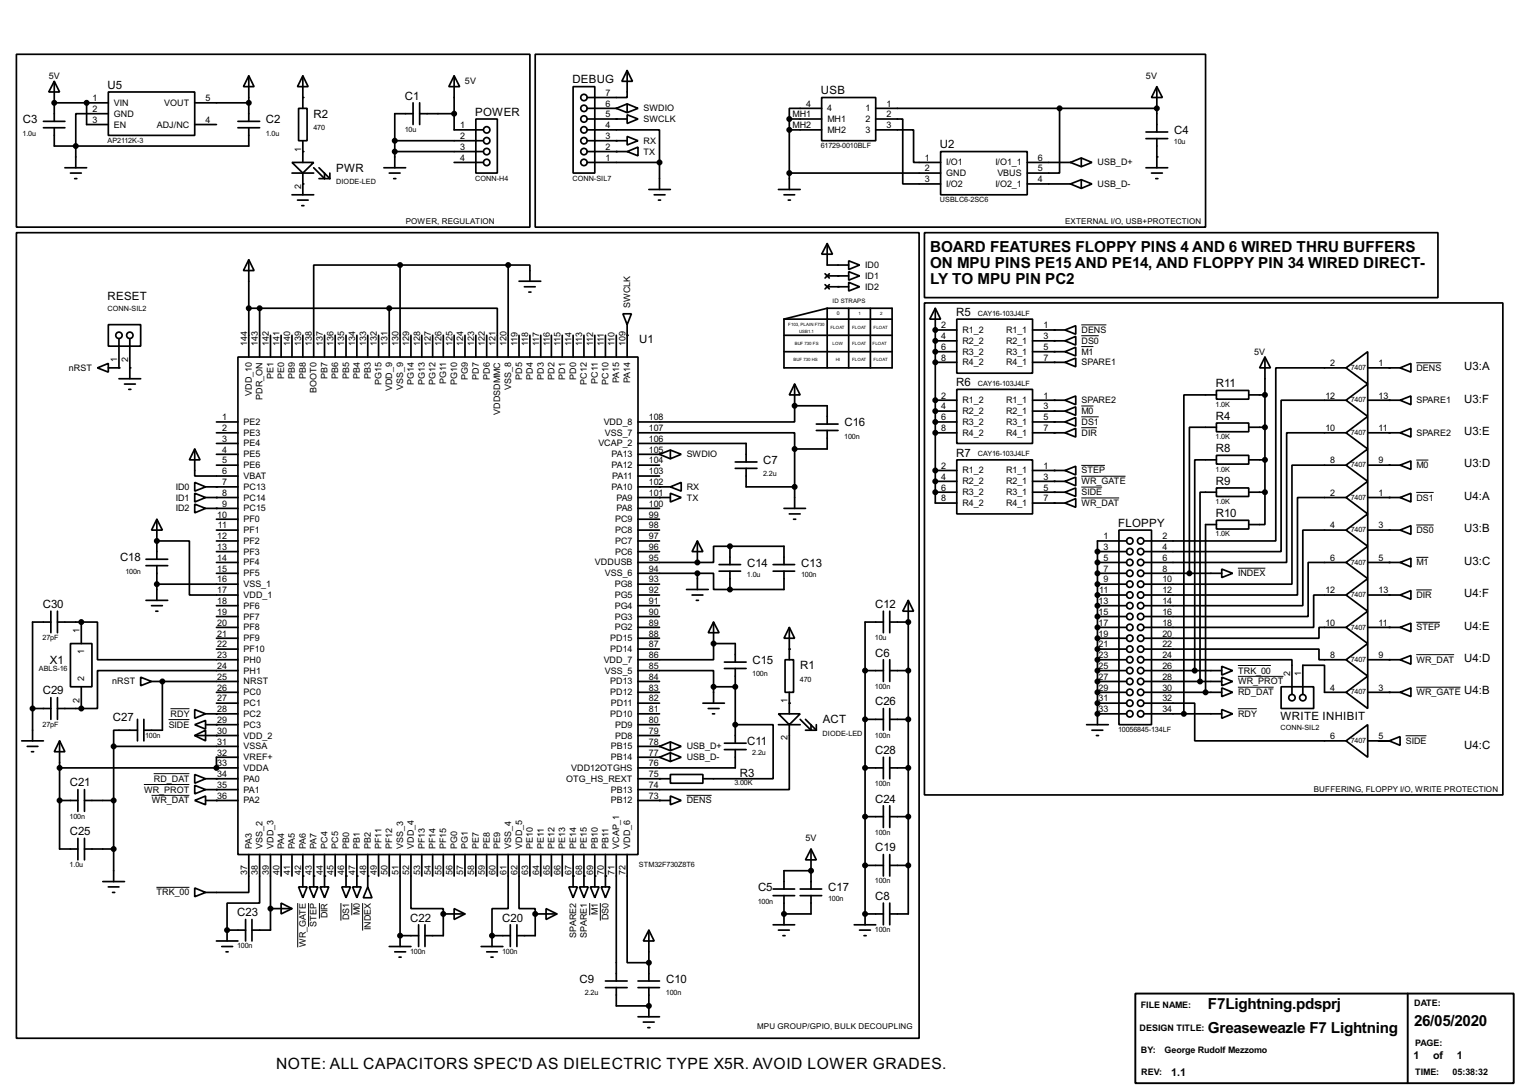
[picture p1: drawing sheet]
<svg xmlns="http://www.w3.org/2000/svg" width="358mm" height="256mm" viewBox="0 0 358 256" stroke-linecap="round" stroke-linejoin="round" font-family="sans-serif">
<defs><g id="words">
<text font-size="4.1" x="64.9" y="251">NOTE: ALL CAPACITORS SPEC'D AS DIELECTRIC TYPE X5R. AVOID LOWER GRADES.</text>
<g font-size="4">
<text x="218.5" y="59.1">BOARD FEATURES FLOPPY PINS 4 AND 6 WIRED THRU BUFFERS</text>
<text x="218.5" y="62.9">ON MPU PINS PE15 AND PE14, AND FLOPPY PIN 34 WIRED DIRECT-</text>
<text x="218.5" y="66.7">LY TO MPU PIN PC2</text>
<text x="283.8" y="236.9">F7Lightning.pdsprj</text>
<text x="283.8" y="242.7">Greaseweazle F7 Lightning</text>
<text x="332.3" y="241">26/05/2020</text>
</g>
<g font-size="3">
<text x="25.3" y="20.8">U5</text>
<text x="95.1" y="23.4">C1</text>
<text x="134.5" y="19.6">DEBUG</text>
<text x="192.9" y="22.2">USB</text>
<text x="5.3" y="28.9">C3</text>
<text x="62.5" y="28.9">C2</text>
<text x="73.7" y="27.6">R2</text>
<text x="111.6" y="27.2">POWER</text>
<text x="220.8" y="34.9">U2</text>
<text x="275.8" y="31.4">C4</text>
<text x="79" y="40.3">PWR</text>
<text x="25.3" y="70.6">RESET</text>
<text x="224.6" y="74.2">R5</text>
<text x="150.1" y="80.6">U1</text>
<text x="344" y="86.9">U3:A</text>
<text x="224.6" y="90.7">R6</text>
<text x="285.6" y="91">R11</text>
<text x="344" y="94.5">U3:F</text>
<text x="198.4" y="100">C16</text>
<text x="285.6" y="98.6">R4</text>
<text x="224.6" y="107.3">R7</text>
<text x="285.6" y="106.2">R8</text>
<text x="344" y="102.2">U3:E</text>
<text x="179.3" y="108.9">C7</text>
<text x="285.6" y="113.9">R9</text>
<text x="344" y="109.8">U3:D</text>
<text x="344" y="117.4">U4:A</text>
<text x="262.7" y="123.8">FLOPPY</text>
<text x="285.6" y="121.5">R10</text>
<text x="344" y="125">U3:B</text>
<text x="28.2" y="131.8">C18</text>
<text x="175.5" y="133.1">C14</text>
<text x="188.2" y="133.1">C13</text>
<text x="344" y="132.7">U3:C</text>
<text x="10" y="142.8">C30</text>
<text x="205.6" y="142.8">C12</text>
<text x="344" y="140.3">U4:F</text>
<text x="344" y="147.9">U4:E</text>
<text x="11.7" y="155.9">X1</text>
<text x="176.8" y="155.9">C15</text>
<text x="205.6" y="154.2">C6</text>
<text x="344" y="155.5">U4:D</text>
<text x="188" y="157.2">R1</text>
<text x="10" y="163.1">C29</text>
<text x="205.6" y="165.7">C26</text>
<text x="344" y="163.1">U4:B</text>
<text x="26.5" y="169.5">C27</text>
<text x="193.3" y="169.9">ACT</text>
<text x="300.8" y="169">WRITE INHIBIT</text>
<text x="175.5" y="175">C11</text>
<text x="205.6" y="177.1">C28</text>
<text x="344" y="175.8">U4:C</text>
<text x="16.4" y="184.7">C21</text>
<text x="173.8" y="182.4">R3</text>
<text x="205.6" y="188.5">C24</text>
<text x="16.4" y="196.1">C25</text>
<text x="205.6" y="200">C19</text>
<text x="178.1" y="209.3">C5</text>
<text x="194.6" y="209.3">C17</text>
<text x="55.7" y="215.2">C23</text>
<text x="205.6" y="211.4">C8</text>
<text x="96.4" y="216.5">C22</text>
<text x="118" y="216.5">C20</text>
<text x="136.1" y="230.9">C9</text>
<text x="156.5" y="230.9">C10</text>
</g>
<g font-size="2.8">
<text x="332.1" y="248.7">1</text>
<text x="336.7" y="248.7">of</text>
<text x="342.3" y="248.7">1</text>
<text x="275.2" y="252.7">1.1</text>
</g>
<g font-size="2.4">
<text x="11.5" y="18.5">5V</text>
<text x="21.8" y="23.7">1</text>
<text x="48.3" y="23.7">5</text>
<text x="109.3" y="19.8">5V</text>
<text x="142.3" y="22.5">7</text>
<text x="269.3" y="18.5">5V</text>
<text x="21.8" y="26.3">2</text>
<text x="21.8" y="28.9">3</text>
<text x="26.7" y="24.8">VIN</text>
<text x="26.7" y="27.4">GND</text>
<text x="26.7" y="30">EN</text>
<text x="36.8" y="30">ADJ/NC</text>
<text x="38.6" y="24.8">VOUT</text>
<text x="48.3" y="28.9">4</text>
<text x="142.3" y="27.5">5</text>
<text x="142.3" y="25">6</text>
<text x="151.2" y="26.1">SWDIO</text>
<text x="151.2" y="28.6">SWCLK</text>
<text x="186.2" y="27.5">MH1</text>
<text x="189.4" y="25">4</text>
<text x="194.4" y="26.1">4</text>
<text x="194.4" y="28.6">MH1</text>
<text x="203.4" y="26.1">1</text>
<text x="203.4" y="28.6">2</text>
<text x="208.3" y="25">1</text>
<text x="208.3" y="27.5">2</text>
<text x="70.8" y="35.6" transform="rotate(-90 70.8 35.6)">1</text>
<text x="108.1" y="30.1">1</text>
<text x="108.1" y="32.7">2</text>
<text x="108.1" y="35.2">3</text>
<text x="142.3" y="35.2">2</text>
<text x="142.3" y="32.7">3</text>
<text x="142.3" y="30.1">4</text>
<text x="151.2" y="33.8">RX</text>
<text x="186.2" y="30.1">MH2</text>
<text x="194.4" y="31.2">MH2</text>
<text x="203.4" y="31.2">3</text>
<text x="208.3" y="30.1">3</text>
<text x="108.1" y="37.7">4</text>
<text x="142.3" y="37.7">1</text>
<text x="151.2" y="36.3">TX</text>
<text x="217.3" y="37.7">1</text>
<text x="217.3" y="40.2">2</text>
<text x="222.3" y="38.8">I/O1</text>
<text x="222.3" y="41.3">GND</text>
<text x="233.9" y="38.8">I/O1_1</text>
<text x="234.3" y="41.3">VBUS</text>
<text x="243.9" y="37.7">6</text>
<text x="243.9" y="40.2">5</text>
<text x="257.9" y="38.8">USB_D+</text>
<text x="70.8" y="44.4" transform="rotate(-90 70.8 44.4)">2</text>
<text x="217.3" y="42.8">3</text>
<text x="222.3" y="43.9">I/O2</text>
<text x="233.9" y="43.9">I/O2_1</text>
<text x="243.9" y="42.8">4</text>
<text x="257.9" y="43.9">USB_D-</text>
<text x="203.3" y="62.9">ID0</text>
<text x="203.3" y="65.5">ID1</text>
<text x="203.3" y="68.1">ID2</text>
<text x="148.1" y="72.4" transform="rotate(-90 148.1 72.4)">SWCLK</text>
<text x="221.2" y="77.1">2</text>
<text x="245.2" y="77.1">1</text>
<text x="58.1" y="81.3" transform="rotate(-90 58.1 81.3)">144</text>
<text x="60.6" y="81.3" transform="rotate(-90 60.6 81.3)">143</text>
<text x="63.2" y="81.3" transform="rotate(-90 63.2 81.3)">142</text>
<text x="65.7" y="81.3" transform="rotate(-90 65.7 81.3)">141</text>
<text x="68.2" y="81.3" transform="rotate(-90 68.2 81.3)">140</text>
<text x="70.8" y="81.3" transform="rotate(-90 70.8 81.3)">139</text>
<text x="73.3" y="81.3" transform="rotate(-90 73.3 81.3)">138</text>
<text x="75.9" y="81.3" transform="rotate(-90 75.9 81.3)">137</text>
<text x="78.4" y="81.3" transform="rotate(-90 78.4 81.3)">136</text>
<text x="80.9" y="81.3" transform="rotate(-90 80.9 81.3)">135</text>
<text x="83.5" y="81.3" transform="rotate(-90 83.5 81.3)">134</text>
<text x="86" y="81.3" transform="rotate(-90 86 81.3)">133</text>
<text x="88.6" y="81.3" transform="rotate(-90 88.6 81.3)">132</text>
<text x="91.1" y="81.3" transform="rotate(-90 91.1 81.3)">131</text>
<text x="93.6" y="81.3" transform="rotate(-90 93.6 81.3)">130</text>
<text x="96.2" y="81.3" transform="rotate(-90 96.2 81.3)">129</text>
<text x="98.7" y="81.3" transform="rotate(-90 98.7 81.3)">128</text>
<text x="101.3" y="81.3" transform="rotate(-90 101.3 81.3)">127</text>
<text x="103.8" y="81.3" transform="rotate(-90 103.8 81.3)">126</text>
<text x="106.3" y="81.3" transform="rotate(-90 106.3 81.3)">125</text>
<text x="108.9" y="81.3" transform="rotate(-90 108.9 81.3)">124</text>
<text x="111.4" y="81.3" transform="rotate(-90 111.4 81.3)">123</text>
<text x="114" y="81.3" transform="rotate(-90 114 81.3)">122</text>
<text x="116.5" y="81.3" transform="rotate(-90 116.5 81.3)">121</text>
<text x="119" y="81.3" transform="rotate(-90 119 81.3)">120</text>
<text x="121.6" y="81.3" transform="rotate(-90 121.6 81.3)">119</text>
<text x="124.1" y="81.3" transform="rotate(-90 124.1 81.3)">118</text>
<text x="126.7" y="81.3" transform="rotate(-90 126.7 81.3)">117</text>
<text x="129.2" y="81.3" transform="rotate(-90 129.2 81.3)">116</text>
<text x="131.7" y="81.3" transform="rotate(-90 131.7 81.3)">115</text>
<text x="134.3" y="81.3" transform="rotate(-90 134.3 81.3)">114</text>
<text x="136.8" y="81.3" transform="rotate(-90 136.8 81.3)">113</text>
<text x="139.4" y="81.3" transform="rotate(-90 139.4 81.3)">112</text>
<text x="141.9" y="81.3" transform="rotate(-90 141.9 81.3)">111</text>
<text x="144.4" y="81.3" transform="rotate(-90 144.4 81.3)">110</text>
<text x="147" y="81.3" transform="rotate(-90 147 81.3)">109</text>
<text x="221.2" y="79.7">4</text>
<text x="221.2" y="82.2">6</text>
<text x="226.1" y="78.2">R1_2</text>
<text x="226.1" y="80.8">R2_2</text>
<text x="226.1" y="83.3">R3_2</text>
<text x="236.4" y="78.2">R1_1</text>
<text x="236.4" y="80.8">R2_1</text>
<text x="236.4" y="83.3">R3_1</text>
<text x="245.2" y="79.7">3</text>
<text x="245.2" y="82.2">5</text>
<text x="254.1" y="78.2">DENS</text>
<text x="254.1" y="80.8">DS0</text>
<text x="254.1" y="83.3">M1</text>
<text x="294.7" y="83.3">5V</text>
<text x="16.2" y="87.1">nRST</text>
<text x="27.6" y="85" transform="rotate(-90 27.6 85)">1</text>
<text x="30.1" y="85" transform="rotate(-90 30.1 85)">2</text>
<text x="64.3" y="89" transform="rotate(-90 64.3 89)">PE1</text>
<text x="66.8" y="89" transform="rotate(-90 66.8 89)">PE0</text>
<text x="69.3" y="89" transform="rotate(-90 69.3 89)">PB9</text>
<text x="71.9" y="89" transform="rotate(-90 71.9 89)">PB8</text>
<text x="77" y="89" transform="rotate(-90 77 89)">PB7</text>
<text x="79.5" y="89" transform="rotate(-90 79.5 89)">PB6</text>
<text x="82" y="89" transform="rotate(-90 82 89)">PB5</text>
<text x="84.6" y="89" transform="rotate(-90 84.6 89)">PB4</text>
<text x="87.1" y="89" transform="rotate(-90 87.1 89)">PB3</text>
<text x="110" y="89.3" transform="rotate(-90 110 89.3)">PG9</text>
<text x="112.5" y="89.2" transform="rotate(-90 112.5 89.2)">PD7</text>
<text x="115.1" y="89.2" transform="rotate(-90 115.1 89.2)">PD6</text>
<text x="122.7" y="89.2" transform="rotate(-90 122.7 89.2)">PD5</text>
<text x="125.2" y="89.2" transform="rotate(-90 125.2 89.2)">PD4</text>
<text x="127.8" y="89.2" transform="rotate(-90 127.8 89.2)">PD3</text>
<text x="130.3" y="89.2" transform="rotate(-90 130.3 89.2)">PD2</text>
<text x="132.8" y="89.2" transform="rotate(-90 132.8 89.2)">PD1</text>
<text x="135.4" y="89.2" transform="rotate(-90 135.4 89.2)">PD0</text>
<text x="221.2" y="84.7">8</text>
<text x="226.1" y="85.8">R4_2</text>
<text x="236.4" y="85.8">R4_1</text>
<text x="245.2" y="84.7">7</text>
<text x="254.1" y="85.8">SPARE1</text>
<text x="312.6" y="86">2</text>
<text x="323.9" y="86">1</text>
<text x="332.8" y="87.1">DENS</text>
<text x="59.2" y="93" transform="rotate(-90 59.2 93)">VDD_10</text>
<text x="61.7" y="93.9" transform="rotate(-90 61.7 93.9)">PDR_ON</text>
<text x="74.4" y="92.3" transform="rotate(-90 74.4 92.3)">BOOT0</text>
<text x="89.7" y="90.4" transform="rotate(-90 89.7 90.4)">PG15</text>
<text x="92.1" y="91.9" transform="rotate(-90 92.1 91.9)">VDD_9</text>
<text x="94.7" y="91.6" transform="rotate(-90 94.7 91.6)">VSS_9</text>
<text x="97.3" y="90.4" transform="rotate(-90 97.3 90.4)">PG14</text>
<text x="99.8" y="90.4" transform="rotate(-90 99.8 90.4)">PG13</text>
<text x="102.3" y="90.4" transform="rotate(-90 102.3 90.4)">PG12</text>
<text x="104.9" y="90.3" transform="rotate(-90 104.9 90.3)">PG11</text>
<text x="107.4" y="90.4" transform="rotate(-90 107.4 90.4)">PG10</text>
<text x="120.1" y="91.6" transform="rotate(-90 120.1 91.6)">VSS_8</text>
<text x="137.9" y="90.3" transform="rotate(-90 137.9 90.3)">PC12</text>
<text x="140.5" y="90.2" transform="rotate(-90 140.5 90.2)">PC11</text>
<text x="143" y="90.3" transform="rotate(-90 143 90.3)">PC10</text>
<text x="145.5" y="90" transform="rotate(-90 145.5 90)">PA15</text>
<text x="148.1" y="90" transform="rotate(-90 148.1 90)">PA14</text>
<text x="221.2" y="93.6">2</text>
<text x="226.1" y="94.7">R1_2</text>
<text x="236.4" y="94.7">R1_1</text>
<text x="245.2" y="93.6">1</text>
<text x="254.1" y="94.7">SPARE2</text>
<text x="311.4" y="93.6">12</text>
<text x="323.9" y="93.6">13</text>
<text x="332.8" y="94.7">SPARE1</text>
<text x="52.2" y="98.7">1</text>
<text x="52.2" y="101.2">2</text>
<text x="57.2" y="99.8">PE2</text>
<text x="117.6" y="97.5" transform="rotate(-90 117.6 97.5)">VDDSDMMC</text>
<text x="141.8" y="99.8">VDD_8</text>
<text x="152.5" y="98.7">108</text>
<text x="152.5" y="101.2">107</text>
<text x="221.2" y="96.2">4</text>
<text x="221.2" y="98.7">6</text>
<text x="221.2" y="101.2">8</text>
<text x="226.1" y="97.3">R2_2</text>
<text x="226.1" y="99.8">R3_2</text>
<text x="236.4" y="97.3">R2_1</text>
<text x="236.4" y="99.8">R3_1</text>
<text x="245.2" y="96.2">3</text>
<text x="245.2" y="98.7">5</text>
<text x="245.2" y="101.2">7</text>
<text x="254.1" y="99.8">DS1</text>
<text x="254.1" y="97.3">M0</text>
<text x="311.4" y="101.2">10</text>
<text x="323.9" y="101.2">11</text>
<text x="52.2" y="103.8">3</text>
<text x="52.2" y="106.3">4</text>
<text x="57.2" y="102.4">PE3</text>
<text x="57.2" y="104.9">PE4</text>
<text x="57.2" y="107.4">PE5</text>
<text x="140.6" y="104.9">VCAP_2</text>
<text x="142.1" y="102.4">VSS_7</text>
<text x="143.7" y="107.4">PA13</text>
<text x="152.5" y="103.8">106</text>
<text x="152.5" y="106.3">105</text>
<text x="161.3" y="107.4">SWDIO</text>
<text x="226.1" y="102.4">R4_2</text>
<text x="236.4" y="102.4">R4_1</text>
<text x="254.1" y="102.4">DIR</text>
<text x="332.8" y="102.4">SPARE2</text>
<text x="52.2" y="108.9">5</text>
<text x="52.2" y="111.4">6</text>
<text x="52.2" y="114">7</text>
<text x="57.2" y="110">PE6</text>
<text x="57.2" y="112.5">VBAT</text>
<text x="143.7" y="110">PA12</text>
<text x="143.8" y="112.5">PA11</text>
<text x="152.5" y="108.9">104</text>
<text x="152.5" y="111.4">103</text>
<text x="152.5" y="114">102</text>
<text x="221.2" y="110.1">2</text>
<text x="221.2" y="112.7">4</text>
<text x="226.1" y="111.2">R1_2</text>
<text x="226.1" y="113.8">R2_2</text>
<text x="236.4" y="111.2">R1_1</text>
<text x="236.4" y="113.8">R2_1</text>
<text x="245.2" y="110.1">1</text>
<text x="245.2" y="112.7">3</text>
<text x="254.1" y="111.2">STEP</text>
<text x="254.1" y="113.8">WR_GATE</text>
<text x="312.6" y="108.9">8</text>
<text x="323.9" y="108.9">9</text>
<text x="332.8" y="110">M0</text>
<text x="41.3" y="115.1">ID0</text>
<text x="41.3" y="117.6">ID1</text>
<text x="52.2" y="116.5">8</text>
<text x="52.2" y="119">9</text>
<text x="57.2" y="115.1">PC13</text>
<text x="57.2" y="117.6">PC14</text>
<text x="143.7" y="115.1">PA10</text>
<text x="144.8" y="117.6">PA9</text>
<text x="152.5" y="116.5">101</text>
<text x="152.5" y="119">100</text>
<text x="161.3" y="117.6">TX</text>
<text x="161.3" y="115.1">RX</text>
<text x="221.2" y="115.2">6</text>
<text x="221.2" y="117.8">8</text>
<text x="226.1" y="116.3">R3_2</text>
<text x="226.1" y="118.9">R4_2</text>
<text x="236.4" y="116.3">R3_1</text>
<text x="236.4" y="118.9">R4_1</text>
<text x="245.2" y="115.2">5</text>
<text x="245.2" y="117.8">7</text>
<text x="254.1" y="116.3">SIDE</text>
<text x="254.1" y="118.9">WR_DAT</text>
<text x="312.6" y="116.5">2</text>
<text x="323.9" y="116.5">1</text>
<text x="332.8" y="117.6">DS1</text>
<text x="41.3" y="120.1">ID2</text>
<text x="51.1" y="121.6">10</text>
<text x="51.2" y="124.1">11</text>
<text x="57.2" y="120.1">PC15</text>
<text x="57.2" y="122.7">PF0</text>
<text x="57.2" y="125.2">PF1</text>
<text x="144.5" y="122.7">PC9</text>
<text x="144.5" y="125.2">PC8</text>
<text x="144.8" y="120.1">PA8</text>
<text x="152.5" y="121.6">99</text>
<text x="152.5" y="124.1">98</text>
<text x="312.6" y="124.1">4</text>
<text x="323.9" y="124.1">3</text>
<text x="332.8" y="125.2">DS0</text>
<text x="51.1" y="126.7">12</text>
<text x="51.1" y="129.2">13</text>
<text x="51.1" y="131.7">14</text>
<text x="57.2" y="127.8">PF2</text>
<text x="57.2" y="130.3">PF3</text>
<text x="144.5" y="127.8">PC7</text>
<text x="144.5" y="130.3">PC6</text>
<text x="152.5" y="126.7">97</text>
<text x="152.5" y="129.2">96</text>
<text x="152.5" y="131.7">95</text>
<text x="259.3" y="126.7">1</text>
<text x="259.3" y="129.2">3</text>
<text x="259.3" y="131.7">5</text>
<text x="273.1" y="126.7">2</text>
<text x="273.1" y="129.2">4</text>
<text x="273.1" y="131.7">6</text>
<text x="312.6" y="131.7">6</text>
<text x="323.9" y="131.7">5</text>
<text x="51.1" y="134.3">15</text>
<text x="51.1" y="136.8">16</text>
<text x="57.2" y="132.8">PF4</text>
<text x="57.2" y="135.4">PF5</text>
<text x="57.2" y="137.9">VSS_1</text>
<text x="139.8" y="132.8">VDDUSB</text>
<text x="142.1" y="135.4">VSS_6</text>
<text x="144.4" y="137.9">PG8</text>
<text x="152.5" y="134.3">94</text>
<text x="152.5" y="136.8">93</text>
<text x="259.3" y="134.3">7</text>
<text x="259.3" y="136.8">9</text>
<text x="273.1" y="134.3">8</text>
<text x="273.1" y="136.8">10</text>
<text x="290.9" y="135.4">INDEX</text>
<text x="332.8" y="132.8">M1</text>
<text x="51.1" y="139.4">17</text>
<text x="51.1" y="141.9">18</text>
<text x="57.2" y="140.5">VDD_1</text>
<text x="57.2" y="143">PF6</text>
<text x="144.4" y="140.5">PG5</text>
<text x="144.4" y="143">PG4</text>
<text x="152.5" y="139.4">92</text>
<text x="152.5" y="141.9">91</text>
<text x="258.1" y="141.9">13</text>
<text x="258.3" y="139.4">11</text>
<text x="273.1" y="139.4">12</text>
<text x="273.1" y="141.9">14</text>
<text x="311.4" y="139.4">12</text>
<text x="323.9" y="139.4">13</text>
<text x="332.8" y="140.5">DIR</text>
<text x="18.7" y="148.6" transform="rotate(-90 18.7 148.6)">1</text>
<text x="51.1" y="144.4">19</text>
<text x="51.1" y="147">20</text>
<text x="51.1" y="149.5">21</text>
<text x="57.2" y="145.5">PF7</text>
<text x="57.2" y="148.1">PF8</text>
<text x="144.4" y="145.5">PG3</text>
<text x="144.4" y="148.1">PG2</text>
<text x="152.5" y="144.4">90</text>
<text x="152.5" y="147">89</text>
<text x="152.5" y="149.5">88</text>
<text x="258.1" y="144.4">15</text>
<text x="258.1" y="147">17</text>
<text x="258.1" y="149.5">19</text>
<text x="273.1" y="144.4">16</text>
<text x="273.1" y="147">18</text>
<text x="273.1" y="149.5">20</text>
<text x="311.4" y="147">10</text>
<text x="323.9" y="147">11</text>
<text x="332.8" y="148.1">STEP</text>
<text x="19.8" y="153.6" transform="rotate(-90 19.8 153.6)">1</text>
<text x="51.1" y="152.1">22</text>
<text x="51.1" y="154.6">23</text>
<text x="57.2" y="150.6">PF9</text>
<text x="57.2" y="153.2">PF10</text>
<text x="57.2" y="155.7">PH0</text>
<text x="141.8" y="155.7">VDD_7</text>
<text x="143.4" y="150.6">PD15</text>
<text x="143.4" y="153.2">PD14</text>
<text x="152.5" y="152.1">87</text>
<text x="152.5" y="154.6">86</text>
<text x="258.1" y="152.1">21</text>
<text x="258.1" y="154.6">23</text>
<text x="273.1" y="152.1">22</text>
<text x="273.1" y="154.6">24</text>
<text x="312.6" y="154.6">8</text>
<text x="323.9" y="154.6">9</text>
<text x="332.8" y="155.7">WR_DAT</text>
<text x="19.8" y="160.1" transform="rotate(-90 19.8 160.1)">2</text>
<text x="26.4" y="160.8">nRST</text>
<text x="51.1" y="157.1">24</text>
<text x="51.1" y="159.7">25</text>
<text x="57.2" y="158.2">PH1</text>
<text x="57.2" y="160.8">NRST</text>
<text x="142.1" y="158.2">VSS_5</text>
<text x="143.4" y="160.8">PD13</text>
<text x="152.5" y="157.1">85</text>
<text x="152.5" y="159.7">84</text>
<text x="258.1" y="157.1">25</text>
<text x="258.1" y="159.7">27</text>
<text x="273.1" y="157.1">26</text>
<text x="273.1" y="159.7">28</text>
<text x="290.9" y="160.8">WR_PROT</text>
<text x="290.9" y="158.2">TRK_00</text>
<text x="303.2" y="158.8" transform="rotate(-90 303.2 158.8)">2</text>
<text x="305.7" y="158.8" transform="rotate(-90 305.7 158.8)">1</text>
<text x="18.7" y="165" transform="rotate(-90 18.7 165)">2</text>
<text x="51.1" y="162.2">26</text>
<text x="51.1" y="164.8">27</text>
<text x="51.1" y="167.3">28</text>
<text x="57.2" y="163.3">PC0</text>
<text x="57.2" y="165.9">PC1</text>
<text x="143.4" y="163.3">PD12</text>
<text x="143.5" y="165.9">PD11</text>
<text x="152.5" y="162.2">83</text>
<text x="152.5" y="164.8">82</text>
<text x="152.5" y="167.3">81</text>
<text x="185.1" y="165.1" transform="rotate(-90 185.1 165.1)">1</text>
<text x="258.1" y="162.2">29</text>
<text x="258.1" y="164.8">31</text>
<text x="258.1" y="167.3">33</text>
<text x="273.1" y="162.2">30</text>
<text x="273.1" y="164.8">32</text>
<text x="273.1" y="167.3">34</text>
<text x="290.9" y="163.3">RD_DAT</text>
<text x="312.6" y="162.2">4</text>
<text x="323.9" y="162.2">3</text>
<text x="332.8" y="163.3">WR_GATE</text>
<text x="39.6" y="170.9">SIDE</text>
<text x="40.1" y="168.4">RDY</text>
<text x="51.1" y="169.8">29</text>
<text x="51.1" y="172.4">30</text>
<text x="57.2" y="168.4">PC2</text>
<text x="57.2" y="170.9">PC3</text>
<text x="57.2" y="173.5">VDD_2</text>
<text x="143.4" y="168.4">PD10</text>
<text x="144.5" y="170.9">PD9</text>
<text x="144.5" y="173.5">PD8</text>
<text x="152.5" y="169.8">80</text>
<text x="152.5" y="172.4">79</text>
<text x="185.1" y="173.9" transform="rotate(-90 185.1 173.9)">2</text>
<text x="290.9" y="168.4">RDY</text>
<text x="312.6" y="173.6">6</text>
<text x="323.9" y="173.6">5</text>
<text x="51.1" y="174.9">31</text>
<text x="51.1" y="177.5">32</text>
<text x="51.1" y="180">33</text>
<text x="57.2" y="176">VSSA</text>
<text x="57.2" y="178.6">VREF+</text>
<text x="143.5" y="176">PB15</text>
<text x="143.5" y="178.6">PB14</text>
<text x="152.5" y="174.9">78</text>
<text x="152.5" y="177.5">77</text>
<text x="152.5" y="180">76</text>
<text x="161.3" y="176">USB_D+</text>
<text x="161.3" y="178.6">USB_D-</text>
<text x="330.3" y="174.7">SIDE</text>
<text x="36.1" y="183.6">RD_DAT</text>
<text x="51.1" y="182.5">34</text>
<text x="51.1" y="185.1">35</text>
<text x="57.2" y="181.1">VDDA</text>
<text x="57.2" y="183.6">PA0</text>
<text x="133" y="183.6">OTG_HS_REXT</text>
<text x="134.2" y="181.1">VDD12OTGHS</text>
<text x="152.5" y="182.5">75</text>
<text x="152.5" y="185.1">74</text>
<text x="33.8" y="186.2">WR_PROT</text>
<text x="35.6" y="188.7">WR_DAT</text>
<text x="51.1" y="187.6">36</text>
<text x="57.2" y="186.2">PA1</text>
<text x="57.2" y="188.7">PA2</text>
<text x="143.5" y="186.2">PB13</text>
<text x="143.5" y="188.7">PB12</text>
<text x="152.5" y="187.6">73</text>
<text x="161.3" y="188.7">DENS</text>
<text x="189.3" y="197.6">5V</text>
<text x="59.2" y="199.4" transform="rotate(-90 59.2 199.4)">PA3</text>
<text x="61.7" y="199.4" transform="rotate(-90 61.7 199.4)">VSS_2</text>
<text x="64.3" y="199.4" transform="rotate(-90 64.3 199.4)">VDD_3</text>
<text x="66.8" y="199.4" transform="rotate(-90 66.8 199.4)">PA4</text>
<text x="69.3" y="199.4" transform="rotate(-90 69.3 199.4)">PA5</text>
<text x="71.9" y="199.4" transform="rotate(-90 71.9 199.4)">PA6</text>
<text x="74.4" y="199.4" transform="rotate(-90 74.4 199.4)">PA7</text>
<text x="77" y="199.4" transform="rotate(-90 77 199.4)">PC4</text>
<text x="79.5" y="199.4" transform="rotate(-90 79.5 199.4)">PC5</text>
<text x="82" y="199.4" transform="rotate(-90 82 199.4)">PB0</text>
<text x="84.6" y="199.4" transform="rotate(-90 84.6 199.4)">PB1</text>
<text x="87.1" y="199.4" transform="rotate(-90 87.1 199.4)">PB2</text>
<text x="89.7" y="199.4" transform="rotate(-90 89.7 199.4)">PF11</text>
<text x="92.2" y="199.4" transform="rotate(-90 92.2 199.4)">PF12</text>
<text x="94.7" y="199.4" transform="rotate(-90 94.7 199.4)">VSS_3</text>
<text x="97.3" y="199.4" transform="rotate(-90 97.3 199.4)">VDD_4</text>
<text x="99.8" y="199.4" transform="rotate(-90 99.8 199.4)">PF13</text>
<text x="102.4" y="199.4" transform="rotate(-90 102.4 199.4)">PF14</text>
<text x="104.9" y="199.4" transform="rotate(-90 104.9 199.4)">PF15</text>
<text x="107.4" y="199.4" transform="rotate(-90 107.4 199.4)">PG0</text>
<text x="110" y="199.4" transform="rotate(-90 110 199.4)">PG1</text>
<text x="112.5" y="199.4" transform="rotate(-90 112.5 199.4)">PE7</text>
<text x="115.1" y="199.4" transform="rotate(-90 115.1 199.4)">PE8</text>
<text x="117.6" y="199.4" transform="rotate(-90 117.6 199.4)">PE9</text>
<text x="120.1" y="199.4" transform="rotate(-90 120.1 199.4)">VSS_4</text>
<text x="122.7" y="199.4" transform="rotate(-90 122.7 199.4)">VDD_5</text>
<text x="125.2" y="199.4" transform="rotate(-90 125.2 199.4)">PE10</text>
<text x="127.8" y="199.4" transform="rotate(-90 127.8 199.4)">PE11</text>
<text x="130.3" y="199.4" transform="rotate(-90 130.3 199.4)">PE12</text>
<text x="132.8" y="199.4" transform="rotate(-90 132.8 199.4)">PE13</text>
<text x="135.4" y="199.4" transform="rotate(-90 135.4 199.4)">PE14</text>
<text x="137.9" y="199.4" transform="rotate(-90 137.9 199.4)">PE15</text>
<text x="140.5" y="199.4" transform="rotate(-90 140.5 199.4)">PB10</text>
<text x="143" y="199.4" transform="rotate(-90 143 199.4)">PB11</text>
<text x="145.5" y="199.4" transform="rotate(-90 145.5 199.4)">VCAP_1</text>
<text x="148.1" y="199.4" transform="rotate(-90 148.1 199.4)">VDD_6</text>
<text x="58" y="205.6" transform="rotate(-90 58 205.6)">37</text>
<text x="60.6" y="205.6" transform="rotate(-90 60.6 205.6)">38</text>
<text x="63.1" y="205.6" transform="rotate(-90 63.1 205.6)">39</text>
<text x="65.6" y="205.6" transform="rotate(-90 65.6 205.6)">40</text>
<text x="68.2" y="205.6" transform="rotate(-90 68.2 205.6)">41</text>
<text x="70.7" y="205.6" transform="rotate(-90 70.7 205.6)">42</text>
<text x="73.3" y="205.6" transform="rotate(-90 73.3 205.6)">43</text>
<text x="75.8" y="205.6" transform="rotate(-90 75.8 205.6)">44</text>
<text x="78.3" y="205.6" transform="rotate(-90 78.3 205.6)">45</text>
<text x="80.9" y="205.6" transform="rotate(-90 80.9 205.6)">46</text>
<text x="83.4" y="205.6" transform="rotate(-90 83.4 205.6)">47</text>
<text x="86" y="205.6" transform="rotate(-90 86 205.6)">48</text>
<text x="88.5" y="205.6" transform="rotate(-90 88.5 205.6)">49</text>
<text x="91" y="205.5" transform="rotate(-90 91 205.5)">50</text>
<text x="93.6" y="205.6" transform="rotate(-90 93.6 205.6)">51</text>
<text x="96.1" y="205.6" transform="rotate(-90 96.1 205.6)">52</text>
<text x="98.7" y="205.6" transform="rotate(-90 98.7 205.6)">53</text>
<text x="101.2" y="205.6" transform="rotate(-90 101.2 205.6)">54</text>
<text x="103.7" y="205.5" transform="rotate(-90 103.7 205.5)">55</text>
<text x="106.3" y="205.6" transform="rotate(-90 106.3 205.6)">56</text>
<text x="108.8" y="205.6" transform="rotate(-90 108.8 205.6)">57</text>
<text x="111.4" y="205.6" transform="rotate(-90 111.4 205.6)">58</text>
<text x="113.9" y="205.5" transform="rotate(-90 113.9 205.5)">59</text>
<text x="116.4" y="205.5" transform="rotate(-90 116.4 205.5)">60</text>
<text x="119" y="205.6" transform="rotate(-90 119 205.6)">61</text>
<text x="121.6" y="205.6" transform="rotate(-90 121.6 205.6)">62</text>
<text x="124.1" y="205.6" transform="rotate(-90 124.1 205.6)">63</text>
<text x="126.6" y="205.5" transform="rotate(-90 126.6 205.5)">64</text>
<text x="129.1" y="205.6" transform="rotate(-90 129.1 205.6)">65</text>
<text x="131.7" y="205.6" transform="rotate(-90 131.7 205.6)">66</text>
<text x="134.3" y="205.6" transform="rotate(-90 134.3 205.6)">67</text>
<text x="136.8" y="205.6" transform="rotate(-90 136.8 205.6)">68</text>
<text x="139.3" y="205.5" transform="rotate(-90 139.3 205.5)">69</text>
<text x="141.8" y="205.6" transform="rotate(-90 141.8 205.6)">70</text>
<text x="144.4" y="205.6" transform="rotate(-90 144.4 205.6)">71</text>
<text x="147" y="205.6" transform="rotate(-90 147 205.6)">72</text>
<text x="36.8" y="210.3">TRK_00</text>
<text x="76.9" y="215.7" transform="rotate(-90 76.9 215.7)">DIR</text>
<text x="84.6" y="214.9" transform="rotate(-90 84.6 214.9)">M0</text>
<text x="140.5" y="214.9" transform="rotate(-90 140.5 214.9)">M1</text>
<text x="74.4" y="217.6" transform="rotate(-90 74.4 217.6)">STEP</text>
<text x="82" y="216.2" transform="rotate(-90 82 216.2)">DS1</text>
<text x="87.1" y="218.5" transform="rotate(-90 87.1 218.5)">INDEX</text>
<text x="135.4" y="220.2" transform="rotate(-90 135.4 220.2)">SPARE2</text>
<text x="137.9" y="220.2" transform="rotate(-90 137.9 220.2)">SPARE1</text>
<text x="142.9" y="216.2" transform="rotate(-90 142.9 216.2)">DS0</text>
<text x="71.8" y="222.5" transform="rotate(-90 71.8 222.5)">WR_GATE</text>
<text x="268" y="236.8">FILE NAME:</text>
<text x="332.3" y="236.3">DATE:</text>
<text x="267.7" y="242.2">DESIGN TITLE:</text>
<text x="332.5" y="245.7">PAGE:</text>
<text x="268" y="247.4">BY:</text>
<text x="273.6" y="247.4">George Rudolf Mezzomo</text>
<text x="268.1" y="252.6">REV:</text>
<text x="332.5" y="252.6">TIME:</text>
<text x="341.3" y="252.6">05:38:32</text>
</g>
<g font-size="2.1">
<text x="95.3" y="52.6">POWER, REGULATION</text>
<text x="250.2" y="52.6">EXTERNAL I/O, USB+PROTECTION</text>
<text x="308.7" y="185.9">BUFFERING, FLOPPY I/O, WRITE PROTECTION</text>
<text x="177.9" y="241.8">MPU GROUP/GPIO, BULK DECOUPLING</text>
</g>
<g font-size="1.9">
<text x="5.3" y="31.8">1.0u</text>
<text x="25.3" y="33.5">AP2112K-3</text>
<text x="62.5" y="31.8">1.0u</text>
<text x="73.7" y="30.6">470</text>
<text x="95.1" y="31">10u</text>
<text x="192.9" y="34.8">61729-0010BLF</text>
<text x="275.8" y="33.9">10u</text>
<text x="79" y="43.3">DIODE-LED</text>
<text x="111.6" y="42.4">CONN-H4</text>
<text x="134.5" y="42.4">CONN-SIL7</text>
<text x="220.8" y="47.5">USBLC6-2SC6</text>
<text x="25.3" y="73">CONN-SIL2</text>
<text x="229.7" y="74.1">CAY16-103J4LF</text>
<text x="317.4" y="86.9">7407</text>
<text x="229.7" y="90.7">CAY16-103J4LF</text>
<text x="285.6" y="95.5">1.0K</text>
<text x="317.4" y="94.5">7407</text>
<text x="198.4" y="103">100n</text>
<text x="229.7" y="107.2">CAY16-103J4LF</text>
<text x="285.6" y="103.2">1.0K</text>
<text x="317.4" y="102.1">7407</text>
<text x="179.3" y="111.9">2.2u</text>
<text x="285.6" y="110.8">1.0K</text>
<text x="317.4" y="109.8">7407</text>
<text x="285.6" y="118.4">1.0K</text>
<text x="317.4" y="117.4">7407</text>
<text x="317.4" y="125">7407</text>
<text x="285.6" y="126">1.0K</text>
<text x="29.5" y="134.8">100n</text>
<text x="175.5" y="135.5">1.0u</text>
<text x="188.2" y="135.5">100n</text>
<text x="317.4" y="132.6">7407</text>
<text x="317.4" y="140.2">7407</text>
<text x="317.4" y="147.9">7407</text>
<text x="10" y="150.4">27pF</text>
<text x="205.6" y="150.4">10u</text>
<text x="317.4" y="155.5">7407</text>
<text x="9.1" y="157.6">ABLS-16</text>
<text x="176.8" y="158.9">100n</text>
<text x="188" y="160.2">470</text>
<text x="205.6" y="161.8">100n</text>
<text x="317.4" y="163.1">7407</text>
<text x="10" y="170.7">27pF</text>
<text x="34.1" y="173.3">100n</text>
<text x="193.3" y="172.9">DIODE-LED</text>
<text x="205.6" y="173.3">100n</text>
<text x="262.7" y="172">10056845-134LF</text>
<text x="300.8" y="171.5">CONN-SIL2</text>
<text x="176.8" y="177.4">2.2u</text>
<text x="317.4" y="174.5">7407</text>
<text x="172.6" y="184.4">3.00K</text>
<text x="205.6" y="184.7">100n</text>
<text x="16.4" y="192.3">100n</text>
<text x="205.6" y="196.1">100n</text>
<text x="16.4" y="203.7">1.0u</text>
<text x="150.1" y="203.7">STM32F730Z8T6</text>
<text x="205.6" y="207.5">100n</text>
<text x="178.1" y="212.2">100n</text>
<text x="194.6" y="211.7">100n</text>
<text x="205.6" y="219">100n</text>
<text x="55.7" y="222.8">100n</text>
<text x="96.4" y="224.1">100n</text>
<text x="118" y="224.1">100n</text>
<text x="137.4" y="233.8">2.2u</text>
<text x="156.5" y="233.8">100n</text>
</g>
<text font-size="1.6" x="195.6" y="71.2">ID STRAPS</text>
<text font-size="1.4" x="196.7" y="74">0</text>
<g font-size="1.2">
<text x="185.2" y="76.7">F103, PLAIN F730</text>
<text x="195.1" y="77.2">FLOAT</text>
<text x="200.2" y="77.2">FLOAT</text>
<text x="201.7" y="73.9">1</text>
<text x="205.3" y="77.2">FLOAT</text>
<text x="206.8" y="73.9">2</text>
<text x="186.7" y="81">BUF 730 FS</text>
<text x="187.8" y="78.2">USB1.1</text>
<text x="195.6" y="81">LOW</text>
<text x="200.2" y="81">FLOAT</text>
<text x="205" y="81">FLOAT</text>
<text x="186.5" y="84.8">BUF 730 HS</text>
<text x="196.4" y="84.8">HI</text>
<text x="200.2" y="84.8">FLOAT</text>
<text x="205.3" y="84.8">FLOAT</text>
</g>
</g></defs>
<g fill="none" stroke="#000" stroke-width=".4">
<path d="M3.9 12.8h120.6v40.6h-120.6zM12.8 19.1l1.2 2.5h-2.5zM12.8 19.1v9.4M58.5 17.8l1.2 2.6h-2.5zM58.5 17.8v10.7M71.2 17.8l1.2 2.6h-2.5zM71.2 17.8v7.7M106.7 17.8l1.3 2.6h-2.5zM106.7 17.8v12.7h6.9M125.8 12.8h157.5v40.6h-157.5zM147.4 16.6l1.2 2.5h-2.5zM147.4 16.6v6.3h-9.4"/>
<path d="M10.2 30h5.1M10.2 28.5h5.1M12.8 24.2h12.7M12.8 30v4.3h45.7v-4.3M15.3 39.4h5.1M20.4 24.2v5.1h5.1M25.5 21.6h20.3v10.2h-20.3zM25.5 26.7h-7.7v12.7M45.8 24.2h12.7M45.8 29.3h5.1M55.9 30h5.1M55.9 28.5h5.1"/>
<path d="M68.6 38.2h5.1l-2.5 2.5zM70.2 25.5h2v7.6h-2zM71.2 33.1v5.1M73.7 39.4l2.6 2.6v-1.3M75 39.4l2.5 2.6M90.2 39.4h5.1M92.8 35.6h20.8M92.8 33.1h20.8M97.1 26.7h-4.3v12.7M97.1 24.2v5.1M98.6 26.7h8.1M98.6 24.2v5.1"/>
<path d="M106.7 38.2h6.9M111.8 28h5.1v12.7h-5.1zM134.7 20.4h5.1v20.3h-5.1zM138 30.5h17v7.7M138 35.6h9.4M138 33.1h9.4M138 38.2h17M138 25.5h6.8M138 28h9.4M144.8 25.5l2.6 1M147.4 35.6l2.5-1v2zM147.4 32.1l2.5 1-2.5 1z"/>
<path d="M147.4 24.4l2.5 1.1-2.5 1zM147.4 27l2.5 1-2.5 1zM147.4 24.4l-2.6 1.1M155 38.2v6.3M185.5 28h7.6M185.5 28v16.5M185.5 30.5h7.6M193.1 22.9h12.7v10.2h-12.7zM193.1 25.5h-7.6v2.5M205.8 28h6.3v15.2h8.9M205.8 30.5h8.9v7.7h6.3M205.8 25.5h66"/>
<path d="M221 35.6h20.4v10.2h-20.4zM241.4 38.2h10.1M249 25.5v15.2h-7.6M251.5 38.2l2.6 1M254.1 37.1l2.5 1.1-2.5 1zM254.1 37.1l-2.6 1.1M269.3 39.4h5.1M269.3 32.6h5.1M269.3 31h5.1M271.8 20.4l1.3 2.5h-2.5zM271.8 20.4v10.6M271.8 32.6v6.8"/>
<path d="M3.9 54.7h212.1v189.2h-212.1zM16.6 40.7h2.5M17.6 42h.5M68.6 40.7h5.1M68.6 45.8h5.1M69.9 47h2.5M70.9 48.3h.5M71.2 40.7v5.1M75 42h2.5M77.5 40.7v1.3M91.5 40.7h2.5M92.5 42h.5"/>
<path d="M152.5 44.5h5M153.7 45.8h2.6M154.7 47h.5M182.9 44.5h5.1M184.2 45.8h2.5M185.2 47h.5M185.5 40.7h35.5M194.4 57.2l1.2 2.5h-2.5zM194.4 57.2v5.1h5M217.2 54.7h120.7v15.2h-120.7zM241.4 43.2h10.1M251.5 43.2l2.6 1.1"/>
<path d="M254.1 42.2l2.5 1-2.5 1.1zM254.1 42.2l-2.6 1M270.6 40.7h2.5M271.6 42h.5M25.5 76.3h7.6v5h-7.6zM28 79.6v6.8h-2.5M30.5 79.6v9.4M58.5 61l1.2 2.6h-2.5zM58.5 61v22.9M58.5 72.4h33M61 72.4v11.5M63.6 78.8v5.1"/>
<path d="M66.1 78.8v5.1M68.6 78.8v5.1M71.2 78.8v5.1M76.3 78.8v5.1M78.8 78.8v5.1M81.3 78.8v5.1M83.9 78.8v5.1M86.4 78.8v5.1M89 78.8v5.1M91.5 72.4h25.4v11.5M91.5 72.4v11.5M94 62.3h-20.3v21.6"/>
<path d="M94 62.3h25.4M94 62.3v21.6M96.6 78.8v5.1M99.1 78.8v5.1M101.7 78.8v5.1M104.2 78.8v5.1M106.7 78.8v5.1M109.3 78.8v5.1M111.8 78.8v5.1M114.4 78.8v5.1M119.4 62.3h5.1v3.8M119.4 62.3v21.6"/>
<path d="M122 66.1h5.1M122 78.8v5.1M123.2 67.4h2.6M124.3 68.6h.5M124.5 78.8v5.1M127.1 78.8v5.1M129.6 78.8v5.1M132.1 78.8v5.1M134.7 78.8v5.1M137.2 78.8v5.1M139.8 78.8v5.1M142.3 78.8v5.1"/>
<path d="M144.8 78.8v5.1M146.4 73.7h2l-1 2.6zM147.4 76.3v7.6M184.2 75h25.4M184.2 78.8h25.4M193.9 66.9l1 1M193.9 64.3l1 1M194.4 72.4h15.2v14h-25.4v-11.4M194.4 72.4v14M194.4 67.4h5M194.4 64.8h5M194.4 72.4l-10.2 2.6"/>
<path d="M194.9 66.9l-1 1M194.9 64.3l-1 1M199.4 61.3l2.6 1-2.6 1zM199.4 66.3l2.6 1.1-2.6 1zM199.4 63.8l2.6 1-2.6 1zM199.4 72.4v14M204.5 72.4v14M217.2 71.2h135.9v115.5h-135.9zM219.8 72.4l1.2 2.6h-2.5zM219.8 72.4v45.8h5M219.8 77.5h5M224.8 75h17.8v12.7h-17.8z"/>
<path d="M242.6 77.5h7.6M250.2 77.5l2.6-1v2zM22.9 86.4l2.6-1v2zM28 89h5.1M29.3 90.2h2.5M30.3 91.5h.5M50.9 99.1h5M55.9 83.9h94v116.8h-94zM184.2 82.6h25.4M186.7 90.2l1.3 2.6h-2.5zM186.7 95.3v3.8h-36.8M186.7 95.3h7.7v4.3"/>
<path d="M186.7 90.2v5.1M191.8 99.6h5.1M219.8 82.6h5M219.8 94h5M219.8 99.1h5M219.8 85.1h5M219.8 80.1h5M219.8 96.6h5M224.8 91.5h17.8v12.7h-17.8zM242.6 82.6h7.6M242.6 94h7.6M242.6 99.1h7.6"/>
<path d="M242.6 85.1h7.6M242.6 80.1h7.6M242.6 96.6h7.6M250.2 94l2.6-1v2.1zM250.2 85.1l2.6-1v2.1zM250.2 99.1l2.6-1v2zM250.2 80.1l2.6-1.1v2.1zM250.2 82.6l2.6-1v2zM250.2 96.6l2.6-1v2zM285.8 99.4h7.6v2h-7.6zM285.8 91.7h7.6v2.1h-7.6zM285.8 92.8h-7.6v74.9"/>
<path d="M293.4 92.8h3.8M297.2 83.9l1.3 2.5h-2.5zM297.2 83.9v31.7M316.3 86.4l5.1-3.8v7.6zM316.3 94l5.1-3.8v7.6zM316.3 86.4h-16.5v40.7h-31M316.3 94h-15.3v35.6h-32.2M321.4 86.4h7.6M321.4 94h7.6M329 86.4l2.5-1v2zM329 94l2.5-1v2.1zM45.8 105.5l1.2 2.5h-2.5z"/>
<path d="M45.8 113.3l2.5 1.1-2.5 1zM45.8 115.9l2.5 1-2.5 1zM45.8 118.4l2.5 1-2.5 1.1zM45.8 105.5v6.3h10.1M48.3 114.4h7.6M48.3 116.9h7.6M48.3 119.4h7.6M50.9 104.2h5M50.9 109.3h5M50.9 101.7h5M50.9 106.7h5M149.9 101.7h36.8v3.8"/>
<path d="M149.9 114.4h7.6M149.9 104.2h25.4v4.3M149.9 116.9h7.6M149.9 119.4h5.1M149.9 109.3h5.1M149.9 106.7h5.1M149.9 111.8h5.1M155 106.7l2.5 1.1M157.5 105.7l2.6 1-2.6 1.1zM157.5 115.9l2.6 1-2.6 1zM157.5 114.4l2.6-1.1v2.1zM157.5 105.7l-2.5 1"/>
<path d="M172.8 110h5.1M172.8 108.5h5.1M175.3 110v4.4h11.4M184.2 119.4h5.1M186.7 105.5v13.9M191.8 101.1h5.1M194.4 101.1v4.4h-7.7M219.8 115.6h5M219.8 101.7h5M219.8 110.5h5M219.8 113.1h5M224.8 108h17.8v12.7h-17.8z"/>
<path d="M242.6 115.6h7.6M242.6 101.7h7.6M242.6 118.2h7.6M242.6 110.5h7.6M242.6 113.1h7.6M250.2 115.6l2.6-1v2zM250.2 118.2l2.6-1.1v2.1zM250.2 110.5l2.6-1v2.1zM250.2 101.7l2.6-1.1v2.1zM250.2 113.1l2.6-1v2zM285.8 114.6h7.6v2h-7.6zM285.8 107h7.6v2h-7.6z"/>
<path d="M285.8 115.6h-3.8v44.5M285.8 108h-5.1v49.5M285.8 100.4h-6.3v34.3M293.4 108h3.8M293.4 100.4h3.8M293.4 115.6h3.8M297.2 115.6v7.6h-3.8M316.3 109.3l5.1-3.8v7.6zM316.3 116.9l5.1-3.8v7.6zM316.3 101.7l5.1-3.9v7.7zM316.3 109.3h-12.7v27.9h-34.8M316.3 116.9h-11.4v22.9h-36.1"/>
<path d="M316.3 101.7h-14v30.4h-33.5M321.4 116.9h7.6M321.4 109.3h7.6M321.4 101.7h7.6M329 109.3l2.5-1v2zM329 116.9l2.5-1v2zM329 101.7l2.5-1.1v2.1zM34.3 132.9h5.1M34.3 131.4h5.1M36.9 122l1.3 2.5h-2.6zM36.9 127.1h7.6v12.7h11.4M36.9 122v9.4"/>
<path d="M36.9 132.9v8.1M36.9 137.2h19M50.9 134.7h5M50.9 132.1h5M50.9 127.1h5M50.9 129.6h5M50.9 122h5M50.9 124.5h5M149.9 134.7h14M149.9 137.2h5.1M149.9 132.1h14M149.9 127.1h5.1"/>
<path d="M149.9 129.6h5.1M149.9 139.8h5.1M149.9 122h5.1M149.9 124.5h5.1M161.3 138.5h5.1M162.6 139.8h2.6M163.9 127.1l1.3 2.5h-2.6zM163.9 134.7h3.8v3.8h3.8M163.9 127.1v5M163.9 134.7v3.8M169 132.6h5M169 134.2h5"/>
<path d="M171.5 128.3h-3.8v3.8h-3.8M171.5 128.3h12.7v4.3M171.5 128.3v4.3M171.5 134.2v4.3M181.7 132.6h5M181.7 134.2h5M184.2 134.2v4.3h-12.7M185.5 120.7h2.5M186.5 122h.5M257.9 134.7h6.8M257.9 137.2h6.8M257.9 132.1h6.8"/>
<path d="M257.9 129.6h6.8M257.9 139.8h6.8M262.9 124.5h7.7v45.7h-7.7zM264.7 127.1h-6.8v43.1M268.8 134.7h18.3M285.8 122.2h7.6v2.1h-7.6zM285.8 123.2h-2.5v39.4M287.1 133.7l2.5 1-2.5 1zM316.3 124.5l5.1-3.8v7.6zM316.3 132.1l5.1-3.8v7.6zM316.3 139.8l5.1-3.9v7.7zM316.3 124.5h-10.2v17.8h-37.3"/>
<path d="M316.3 132.1h-8.9v12.7h-38.6M316.3 139.8h-7.6v7.6h-39.9M321.4 132.1h7.6M321.4 139.8h7.6M321.4 124.5h7.6M329 124.5l2.5-1v2zM329 132.1l2.5-1v2.1zM329 139.8l2.5-1.1v2.1zM12 146.1h-4.3v27.9M12 143.6v5M13.5 146.1h5.6M13.5 143.6v5"/>
<path d="M16.6 151.2h5v10.1h-5zM19.1 146.1h3.8v8.9h33M19.1 146.1v5.1M33.1 159.1l2.5 1-2.5 1zM34.3 141h5.1M35.6 142.3h2.6M36.6 143.6h.5M50.9 142.3h5M50.9 144.8h5M50.9 147.4h5M50.9 149.9h5M50.9 152.5h5"/>
<path d="M55.9 157.5h-33v8.9h-3.8M149.9 157.5h17.8v3.8M149.9 142.3h5.1M149.9 144.8h5.1M149.9 147.4h5.1M149.9 149.9h5.1M149.9 152.5h5.1M163.6 141h.5M167.7 146.1l1.3 2.5h-2.6zM167.7 151.2v3.8h-17.8M167.7 151.2h5.1v4.3M167.7 146.1v5.1"/>
<path d="M170.2 157h5.1M170.2 155.5h5.1M172.8 157v17.6M184.5 155h2v7.6h-2zM185.5 147.4l1.2 2.5h-2.5zM185.5 147.4v7.6M203.3 157.5h4.3M207.6 146.1h-4.3v71.1M207.6 143.6v5M207.6 155v5.1M209.1 146.1h4.3M209.1 157.5h4.3"/>
<path d="M209.1 143.6v5M209.1 155v5.1M213.4 141l1.3 2.6h-2.6zM213.4 141v73.7h-4.3M257.9 157.5h6.8M257.9 142.3h6.8M257.9 144.8h6.8M257.9 147.4h6.8M257.9 149.9h6.8M257.9 152.5h6.8M257.9 155h6.8M268.8 152.5h41.1v2.5h6.4"/>
<path d="M268.8 155h34.8v8.1M268.8 157.5h18.3M287.1 159.1l2.5 1-2.5 1zM287.1 156.5l2.5 1-2.5 1.1zM316.3 147.4l5.1-3.8v7.6zM316.3 155l5.1-3.8v7.6zM316.3 147.4h-6.4v2.5h-41.1M321.4 147.4h7.6M321.4 155h7.6M329 147.4l2.5-1v2zM329 155l2.5-1v2zM5.1 174h5.1"/>
<path d="M6.4 175.3h2.5M7.4 176.6h.5M7.7 166.4h4.3M12 163.9v5.1M13.5 166.4h5.6M13.5 163.9v5.1M14 174l1.3 2.6h-2.5zM14 174v25.4h4.3M19.1 161.3v5.1M26.7 175.3v31.8M26.7 175.3h29.2M32.3 171.5h-5.6v3.8"/>
<path d="M32.3 169v5M33.8 169v5M35.6 160.1h20.3M38.2 160.1v11.4h-4.4M45.8 170.2l2.5-1v2.1zM45.8 166.7l2.5 1-2.5 1zM45.8 172.8l2.5-1.3v2.5zM45.8 172.8h10.1M48.3 167.7h7.6M48.3 170.2h7.6M50.9 162.6h5M50.9 165.2h5"/>
<path d="M55.9 177.9h-5v2.5M149.9 160.1h5.1M149.9 167.7h5.1M149.9 162.6h5.1M149.9 175.3h5.1M149.9 165.2h5.1M149.9 170.2h5.1M149.9 172.8h5.1M149.9 177.9h5.1M155 175.3l2.5 1M155 177.9l2.5 1M157.5 174.3l2.6 1-2.6 1z"/>
<path d="M157.5 176.8l2.6 1.1-2.6 1zM157.5 174.3l-2.5 1M157.5 176.8l-2.5 1.1M165.2 165.2h5M166.4 166.4h2.6M167.4 167.7h.5M167.7 161.3v3.9M167.7 161.3h5.1M170.2 176.1h5.1M170.2 174.6h5.1M172.8 170.2h8.9v12.7h-16.5M172.8 176.1v4.3h-22.9"/>
<path d="M182.9 167.7h5.1l-2.5 2.5zM182.9 170.2h5.1M185.5 170.2v15.3h-35.6M185.5 162.6v5.1M188 169l2.6 2.5v-1.3M189.3 171.5h2.5M189.3 169l2.5 2.5M191.8 170.2v1.3M203.3 169h4.3M207.6 166.4v5.1M207.6 177.9v5M209.1 166.4v5.1"/>
<path d="M209.1 177.9v5M209.1 169h4.3M255.3 170.2h5.1M256.6 171.5h2.5M257.6 172.8h.5M257.9 160.1h6.8M257.9 167.7h6.8M257.9 162.6h6.8M257.9 165.2h6.8M268.8 165.2h11.9v8.8h35.6M268.8 160.1h18.3M268.8 167.7h18.3"/>
<path d="M268.8 162.6h18.3M287.1 166.7l2.5 1-2.5 1zM287.1 161.6l2.5 1-2.5 1zM301 161.3h7.7v5.1h-7.7zM316.3 162.6l5.1-3.8v7.6zM316.3 174l5.1-3.8v7.7zM316.3 162.6h-5.1v-6.3h-5.1v6.8M321.4 174h5M321.4 162.6h7.6M326.4 174l2.6-1v2.1zM329 162.6l2.5-1v2zM14 188h4.3"/>
<path d="M14 180.4h41.9M18.3 185.5v5.1M18.3 196.9v5.1M19.9 188h6.8M19.9 199.4h6.8M19.9 185.5v5.1M19.9 196.9v5.1M45.8 184.5l2.5 1-2.5 1zM45.8 188l2.5-1v2zM45.8 181.9l2.5 1-2.5 1.1zM48.3 188h7.6M48.3 185.5h7.6"/>
<path d="M48.3 182.9h7.6M149.9 188h7.6M149.9 182.9h7.6M157.5 187l2.6 1-2.6 1zM157.5 181.9h7.7v2.1h-7.7zM190.6 199.4l1.2 2.6h-2.5zM190.6 199.4v9.4M203.3 180.4h4.3M203.3 191.8h4.3M207.6 189.3v5.1M209.1 180.4h4.3M209.1 189.3v5.1"/>
<path d="M209.1 191.8h4.3M24.2 207.1h5.1M25.5 208.3h2.5M26.5 209.6h.5M45.8 208.6l2.5 1-2.5 1zM53.4 218.5h4.3M53.4 218.5v2.5M57.7 216v5M58.5 200.7v8.9h-10.2M59.2 216v5M61 200.7v11.4h-7.6v6.4M63.6 200.7v17.8h-4.4"/>
<path d="M63.6 213.4h5M66.1 212.1l2.5 1.3-2.5 1.3zM66.1 200.7v5.1M68.6 200.7v5.1M70.2 208.3h2l-1 2.6zM71.2 200.7v7.6M72.7 208.3h2l-1 2.6zM73.7 200.7v7.6M75.2 208.3h2.1l-1 2.6zM76.3 200.7v7.6M78.8 200.7v5.1M80.3 208.3h2.1l-1.1 2.6z"/>
<path d="M81.3 200.7v7.6M82.9 208.3h2l-1 2.6zM83.9 200.7v7.6M86.4 208.3l1 2.6h-2zM86.4 200.7v7.6M89 200.7v5.1M91.5 200.7v5.1M94 200.7v21.6M94 219.8h4.4M96.6 200.7v12.7h7.6v1.3M98.4 217.2v5.1M99.1 200.7v5.1"/>
<path d="M99.9 217.2v5.1M101.7 200.7v5.1M104.2 200.7v5.1M104.2 214.7v5.1h-4.3M104.2 214.7h5.1M106.7 213.4l2.6 1.3-2.6 1.3zM106.7 200.7v5.1M109.3 200.7v5.1M111.8 200.7v5.1M114.4 200.7v5.1M115.6 219.8h4.3M115.6 219.8v2.5"/>
<path d="M116.9 200.7v5.1M119.4 200.7v12.7h-3.8v6.4M119.9 217.2v5.1M121.5 217.2v5.1M122 200.7v12.7h3.8v1.3M124.5 200.7v5.1M125.8 214.7v5.1h-4.3M125.8 214.7h5.1M127.1 200.7v5.1M128.3 213.4l2.6 1.3-2.6 1.3zM129.6 200.7v5.1M132.1 200.7v5.1"/>
<path d="M133.7 208.3h2l-1 2.6zM134.7 200.7v7.6M136.2 208.3h2l-1 2.6zM137.2 200.7v7.6M138.7 208.3h2.1l-1 2.6zM139.8 200.7v7.6M141.3 208.3h2l-1 2.6zM142.3 200.7v7.6M144.8 200.7v29.7M147.4 200.7v25.4h5.1M152.5 218.5l1.2 2.5h-2.5zM152.5 218.5v11.9"/>
<path d="M181.7 217.2h5M181.7 210.4h5M181.7 208.8h5M182.9 218.5h2.6M184 219.8h.5M184.2 210.4v6.8M188 210.4h5.1M188 208.8h5.1M190.6 210.4v4.3h-6.4M190.6 204.5h-6.4v4.3M200.7 217.2h5.1M202 218.5h2.5"/>
<path d="M203 219.8h.5M203.3 214.7h4.3M203.3 203.3h4.3M207.6 200.7v5.1M207.6 212.1v5.1M209.1 200.7v5.1M209.1 212.1v5.1M209.1 203.3h4.3M50.9 221h5M52.1 222.3h2.6M53.1 223.6h.5M91.5 222.3h5.1"/>
<path d="M92.8 223.6h2.5M93.8 224.8h.5M113.1 222.3h5.1M114.4 223.6h2.5M115.4 224.8h.5M142.3 232h5.1M142.3 230.4h5.1M144.8 232v4.3h7.7M149.9 238.8h5.1M149.9 232h5.1M149.9 230.4h5.1M152.5 232v6.8"/>
<path d="M151.2 240.1h2.5M152.2 241.4h.5"/>
<circle cx="114.3" cy="35.6" r=".75"/>
<circle cx="114.3" cy="33.1" r=".75"/>
<circle cx="114.3" cy="38.2" r=".75"/>
<circle cx="114.3" cy="30.5" r=".75"/>
<circle cx="137.2" cy="35.6" r=".75"/>
<circle cx="137.2" cy="38.2" r=".75"/>
<circle cx="137.2" cy="33.1" r=".75"/>
<circle cx="137.2" cy="30.5" r=".75"/>
<circle cx="137.2" cy="28" r=".75"/>
<circle cx="137.2" cy="22.9" r=".75"/>
<circle cx="137.2" cy="25.5" r=".75"/>
<circle cx="27.9" cy="78.8" r=".75"/>
<circle cx="30.5" cy="78.8" r=".75"/>
<circle cx="265.4" cy="132.1" r=".75"/>
<circle cx="265.4" cy="127.1" r=".75"/>
<circle cx="265.4" cy="134.7" r=".75"/>
<circle cx="265.4" cy="137.2" r=".75"/>
<circle cx="265.4" cy="129.6" r=".75"/>
<circle cx="265.4" cy="139.8" r=".75"/>
<circle cx="268" cy="139.8" r=".75"/>
<circle cx="268" cy="129.6" r=".75"/>
<circle cx="268" cy="137.2" r=".75"/>
<circle cx="268" cy="134.7" r=".75"/>
<circle cx="268" cy="132.1" r=".75"/>
<circle cx="268" cy="127.1" r=".75"/>
<circle cx="265.4" cy="147.4" r=".75"/>
<circle cx="265.4" cy="149.9" r=".75"/>
<circle cx="265.4" cy="144.8" r=".75"/>
<circle cx="265.4" cy="157.5" r=".75"/>
<circle cx="265.4" cy="142.3" r=".75"/>
<circle cx="265.4" cy="155" r=".75"/>
<circle cx="265.4" cy="152.5" r=".75"/>
<circle cx="268" cy="147.4" r=".75"/>
<circle cx="268" cy="142.3" r=".75"/>
<circle cx="268" cy="149.9" r=".75"/>
<circle cx="268" cy="155" r=".75"/>
<circle cx="268" cy="157.5" r=".75"/>
<circle cx="268" cy="144.8" r=".75"/>
<circle cx="268" cy="152.5" r=".75"/>
<circle cx="265.4" cy="160.1" r=".75"/>
<circle cx="265.4" cy="165.2" r=".75"/>
<circle cx="265.4" cy="167.7" r=".75"/>
<circle cx="265.4" cy="162.6" r=".75"/>
<circle cx="268" cy="160.1" r=".75"/>
<circle cx="268" cy="165.2" r=".75"/>
<circle cx="268" cy="162.6" r=".75"/>
<circle cx="268" cy="167.7" r=".75"/>
<circle cx="303.5" cy="163.9" r=".75"/>
<circle cx="306.1" cy="163.9" r=".75"/>
</g>
<g fill="#000">
<circle cx="12.8" cy="24.2" r=".2"/>
<circle cx="20.4" cy="24.2" r=".2"/>
<circle cx="58.5" cy="24.2" r=".2"/>
<circle cx="71.2" cy="22.9" r=".2"/>
<circle cx="71.2" cy="35.6" r=".2"/>
<circle cx="144.8" cy="33.1" r=".2"/>
<circle cx="144.8" cy="25.5" r=".2"/>
<circle cx="144.8" cy="28" r=".2"/>
<circle cx="144.8" cy="35.6" r=".2"/>
<circle cx="271.8" cy="25.5" r=".2"/>
<circle cx="271.8" cy="36.9" r=".2"/>
<circle cx="71.2" cy="43.2" r=".2"/>
<circle cx="147.4" cy="78.8" r=".2"/>
<circle cx="196.9" cy="64.8" r=".2"/>
<circle cx="196.9" cy="67.4" r=".2"/>
<circle cx="219.8" cy="77.5" r=".2"/>
<circle cx="247.7" cy="77.5" r=".2"/>
<circle cx="28" cy="86.4" r=".2"/>
<circle cx="30.5" cy="86.4" r=".2"/>
<circle cx="186.7" cy="95.3" r=".2"/>
<circle cx="219.8" cy="80.1" r=".2"/>
<circle cx="219.8" cy="82.6" r=".2"/>
<circle cx="219.8" cy="85.1" r=".2"/>
<circle cx="219.8" cy="94" r=".2"/>
<circle cx="219.8" cy="96.6" r=".2"/>
<circle cx="219.8" cy="99.1" r=".2"/>
<circle cx="247.7" cy="85.1" r=".2"/>
<circle cx="247.7" cy="80.1" r=".2"/>
<circle cx="247.7" cy="82.6" r=".2"/>
<circle cx="247.7" cy="94" r=".2"/>
<circle cx="247.7" cy="99.1" r=".2"/>
<circle cx="247.7" cy="96.6" r=".2"/>
<circle cx="326.4" cy="86.4" r=".2"/>
<circle cx="326.4" cy="94" r=".2"/>
<circle cx="50.9" cy="116.9" r=".2"/>
<circle cx="50.9" cy="114.4" r=".2"/>
<circle cx="50.9" cy="119.4" r=".2"/>
<circle cx="155" cy="106.7" r=".2"/>
<circle cx="155" cy="114.4" r=".2"/>
<circle cx="155" cy="116.9" r=".2"/>
<circle cx="219.8" cy="101.7" r=".2"/>
<circle cx="219.8" cy="110.5" r=".2"/>
<circle cx="219.8" cy="115.6" r=".2"/>
<circle cx="219.8" cy="113.1" r=".2"/>
<circle cx="247.7" cy="115.6" r=".2"/>
<circle cx="247.7" cy="110.5" r=".2"/>
<circle cx="247.7" cy="113.1" r=".2"/>
<circle cx="247.7" cy="118.2" r=".2"/>
<circle cx="247.7" cy="101.7" r=".2"/>
<circle cx="326.4" cy="101.7" r=".2"/>
<circle cx="326.4" cy="109.3" r=".2"/>
<circle cx="326.4" cy="116.9" r=".2"/>
<circle cx="36.9" cy="137.2" r=".2"/>
<circle cx="36.9" cy="127.1" r=".2"/>
<circle cx="163.9" cy="132.1" r=".2"/>
<circle cx="171.5" cy="138.5" r=".2"/>
<circle cx="171.5" cy="128.3" r=".2"/>
<circle cx="257.9" cy="134.7" r=".2"/>
<circle cx="257.9" cy="137.2" r=".2"/>
<circle cx="257.9" cy="139.8" r=".2"/>
<circle cx="257.9" cy="129.6" r=".2"/>
<circle cx="257.9" cy="132.1" r=".2"/>
<circle cx="326.4" cy="132.1" r=".2"/>
<circle cx="326.4" cy="139.8" r=".2"/>
<circle cx="326.4" cy="124.5" r=".2"/>
<circle cx="19.1" cy="146.1" r=".2"/>
<circle cx="167.7" cy="151.2" r=".2"/>
<circle cx="185.5" cy="152.5" r=".2"/>
<circle cx="203.3" cy="157.5" r=".2"/>
<circle cx="213.4" cy="146.1" r=".2"/>
<circle cx="213.4" cy="157.5" r=".2"/>
<circle cx="257.9" cy="149.9" r=".2"/>
<circle cx="257.9" cy="142.3" r=".2"/>
<circle cx="257.9" cy="147.4" r=".2"/>
<circle cx="257.9" cy="155" r=".2"/>
<circle cx="257.9" cy="157.5" r=".2"/>
<circle cx="257.9" cy="144.8" r=".2"/>
<circle cx="257.9" cy="152.5" r=".2"/>
<circle cx="326.4" cy="147.4" r=".2"/>
<circle cx="326.4" cy="155" r=".2"/>
<circle cx="7.7" cy="166.4" r=".2"/>
<circle cx="19.1" cy="166.4" r=".2"/>
<circle cx="38.2" cy="160.1" r=".2"/>
<circle cx="50.9" cy="167.7" r=".2"/>
<circle cx="50.9" cy="170.2" r=".2"/>
<circle cx="50.9" cy="172.8" r=".2"/>
<circle cx="155" cy="175.3" r=".2"/>
<circle cx="155" cy="177.9" r=".2"/>
<circle cx="172.8" cy="170.2" r=".2"/>
<circle cx="172.8" cy="161.3" r=".2"/>
<circle cx="185.5" cy="165.2" r=".2"/>
<circle cx="203.3" cy="169" r=".2"/>
<circle cx="213.4" cy="169" r=".2"/>
<circle cx="257.9" cy="160.1" r=".2"/>
<circle cx="257.9" cy="167.7" r=".2"/>
<circle cx="257.9" cy="162.6" r=".2"/>
<circle cx="257.9" cy="165.2" r=".2"/>
<circle cx="326.4" cy="162.6" r=".2"/>
<circle cx="14" cy="188" r=".2"/>
<circle cx="50.9" cy="180.4" r=".2"/>
<circle cx="50.9" cy="185.5" r=".2"/>
<circle cx="50.9" cy="182.9" r=".2"/>
<circle cx="50.9" cy="188" r=".2"/>
<circle cx="155" cy="182.9" r=".2"/>
<circle cx="155" cy="188" r=".2"/>
<circle cx="203.3" cy="180.4" r=".2"/>
<circle cx="203.3" cy="191.8" r=".2"/>
<circle cx="213.4" cy="191.8" r=".2"/>
<circle cx="213.4" cy="180.4" r=".2"/>
<circle cx="53.4" cy="218.5" r=".2"/>
<circle cx="63.6" cy="213.4" r=".2"/>
<circle cx="71.2" cy="205.8" r=".2"/>
<circle cx="73.7" cy="205.8" r=".2"/>
<circle cx="76.3" cy="205.8" r=".2"/>
<circle cx="81.3" cy="205.8" r=".2"/>
<circle cx="83.9" cy="205.8" r=".2"/>
<circle cx="86.4" cy="205.8" r=".2"/>
<circle cx="94" cy="219.8" r=".2"/>
<circle cx="104.2" cy="214.7" r=".2"/>
<circle cx="115.6" cy="219.8" r=".2"/>
<circle cx="125.8" cy="214.7" r=".2"/>
<circle cx="134.7" cy="205.8" r=".2"/>
<circle cx="137.2" cy="205.8" r=".2"/>
<circle cx="139.8" cy="205.8" r=".2"/>
<circle cx="142.3" cy="205.8" r=".2"/>
<circle cx="184.2" cy="214.7" r=".2"/>
<circle cx="190.6" cy="204.5" r=".2"/>
<circle cx="203.3" cy="203.3" r=".2"/>
<circle cx="203.3" cy="214.7" r=".2"/>
<circle cx="213.4" cy="203.3" r=".2"/>
<circle cx="152.5" cy="236.3" r=".2"/>
<circle cx="152.5" cy="226.1" r=".2"/>
</g>
<g fill="none" stroke="#000" stroke-width=".23">
<path d="M254.1 76.3h5.9M254.1 78.9h4.1M254.1 97.9h4.1M254.1 81.4h2.8M254.1 95.4h2.8M332.8 85.2h5.9M254.1 114.4h4.9M254.1 117h8.9M254.1 109.3h5.5M254.1 100.5h3.6M254.1 111.9h10.4M332.8 108.1h2.8"/>
<path d="M332.8 115.7h4.1M290.9 133.5h6.4M332.8 123.3h4.1M332.8 130.9h2.8M332.8 138.6h3.6M290.9 158.9h10.7M290.9 156.3h7.7M332.8 146.2h5.5M332.8 153.8h8.9M39.6 169h4.9M40.1 166.5h4.4M290.9 161.4h8.4"/>
<path d="M290.9 166.5h4.4M330.3 172.8h4.9M332.8 161.4h10.4M33.8 184.3h10.7M35.6 186.8h8.9M36.1 181.7h8.4M161.3 186.8h5.9M36.8 208.4h7.7M70 212.1v10.4M72.5 212.1v5.6M75 212.1v3.7M80.1 212.1v4.1"/>
<path d="M82.7 212.1v2.9M85.2 212.1v6.5M138.6 212.1v2.9M141.1 212.1v4.1"/>
</g>
<g fill="#000" stroke="#000" stroke-width=".4">
<circle cx="12.7" cy="24.2" r=".5"/>
<circle cx="17.8" cy="34.3" r=".5"/>
<circle cx="20.3" cy="24.2" r=".5"/>
<circle cx="58.4" cy="24.2" r=".5"/>
<circle cx="92.7" cy="33.1" r=".5"/>
<circle cx="92.7" cy="35.6" r=".5"/>
<circle cx="106.7" cy="26.7" r=".5"/>
<circle cx="154.9" cy="38.2" r=".5"/>
<circle cx="185.4" cy="28" r=".5"/>
<circle cx="185.4" cy="30.5" r=".5"/>
<circle cx="248.9" cy="25.5" r=".5"/>
<circle cx="271.8" cy="25.5" r=".5"/>
<circle cx="185.4" cy="40.7" r=".5"/>
<circle cx="58.4" cy="72.4" r=".5"/>
<circle cx="61" cy="72.4" r=".5"/>
<circle cx="91.4" cy="72.4" r=".5"/>
<circle cx="94" cy="62.3" r=".5"/>
<circle cx="119.4" cy="62.3" r=".5"/>
<circle cx="219.7" cy="77.5" r=".5"/>
<circle cx="186.7" cy="95.3" r=".5"/>
<circle cx="219.7" cy="80.1" r=".5"/>
<circle cx="219.7" cy="99.1" r=".5"/>
<circle cx="219.7" cy="82.6" r=".5"/>
<circle cx="219.7" cy="85.1" r=".5"/>
<circle cx="219.7" cy="94" r=".5"/>
<circle cx="219.7" cy="96.6" r=".5"/>
<circle cx="297.2" cy="92.8" r=".5"/>
<circle cx="186.7" cy="114.4" r=".5"/>
<circle cx="186.7" cy="105.5" r=".5"/>
<circle cx="219.7" cy="113.1" r=".5"/>
<circle cx="219.7" cy="110.5" r=".5"/>
<circle cx="219.7" cy="115.6" r=".5"/>
<circle cx="219.7" cy="101.7" r=".5"/>
<circle cx="297.2" cy="108" r=".5"/>
<circle cx="297.2" cy="115.6" r=".5"/>
<circle cx="297.2" cy="100.4" r=".5"/>
<circle cx="36.8" cy="137.2" r=".5"/>
<circle cx="36.8" cy="127.1" r=".5"/>
<circle cx="163.8" cy="134.7" r=".5"/>
<circle cx="163.8" cy="132.1" r=".5"/>
<circle cx="171.5" cy="138.5" r=".5"/>
<circle cx="171.5" cy="128.3" r=".5"/>
<circle cx="257.8" cy="134.7" r=".5"/>
<circle cx="257.8" cy="137.2" r=".5"/>
<circle cx="257.8" cy="129.6" r=".5"/>
<circle cx="257.8" cy="132.1" r=".5"/>
<circle cx="257.8" cy="139.8" r=".5"/>
<circle cx="279.4" cy="134.7" r=".5"/>
<circle cx="19.1" cy="146.1" r=".5"/>
<circle cx="167.6" cy="151.2" r=".5"/>
<circle cx="203.2" cy="157.5" r=".5"/>
<circle cx="213.4" cy="157.5" r=".5"/>
<circle cx="213.4" cy="146.1" r=".5"/>
<circle cx="257.8" cy="147.4" r=".5"/>
<circle cx="257.8" cy="155" r=".5"/>
<circle cx="257.8" cy="142.3" r=".5"/>
<circle cx="257.8" cy="149.9" r=".5"/>
<circle cx="257.8" cy="144.8" r=".5"/>
<circle cx="257.8" cy="152.5" r=".5"/>
<circle cx="257.8" cy="157.5" r=".5"/>
<circle cx="280.7" cy="157.5" r=".5"/>
<circle cx="7.6" cy="166.4" r=".5"/>
<circle cx="19.1" cy="166.4" r=".5"/>
<circle cx="26.7" cy="175.3" r=".5"/>
<circle cx="38.1" cy="160.1" r=".5"/>
<circle cx="167.6" cy="161.3" r=".5"/>
<circle cx="172.7" cy="170.2" r=".5"/>
<circle cx="172.7" cy="161.3" r=".5"/>
<circle cx="203.2" cy="169" r=".5"/>
<circle cx="213.4" cy="169" r=".5"/>
<circle cx="257.8" cy="162.6" r=".5"/>
<circle cx="257.8" cy="167.7" r=".5"/>
<circle cx="257.8" cy="160.1" r=".5"/>
<circle cx="257.8" cy="165.2" r=".5"/>
<circle cx="278.1" cy="167.7" r=".5"/>
<circle cx="281.9" cy="160.1" r=".5"/>
<circle cx="283.2" cy="162.6" r=".5"/>
<circle cx="14" cy="180.4" r=".5"/>
<circle cx="14" cy="188" r=".5"/>
<circle cx="26.7" cy="199.4" r=".5"/>
<circle cx="26.7" cy="188" r=".5"/>
<circle cx="50.8" cy="180.4" r=".5"/>
<circle cx="203.2" cy="180.4" r=".5"/>
<circle cx="203.2" cy="191.8" r=".5"/>
<circle cx="213.4" cy="180.4" r=".5"/>
<circle cx="213.4" cy="191.8" r=".5"/>
<circle cx="53.3" cy="218.5" r=".5"/>
<circle cx="63.5" cy="213.4" r=".5"/>
<circle cx="94" cy="219.8" r=".5"/>
<circle cx="104.1" cy="214.7" r=".5"/>
<circle cx="115.6" cy="219.8" r=".5"/>
<circle cx="125.7" cy="214.7" r=".5"/>
<circle cx="184.2" cy="214.7" r=".5"/>
<circle cx="190.5" cy="204.5" r=".5"/>
<circle cx="203.2" cy="203.3" r=".5"/>
<circle cx="203.2" cy="214.7" r=".5"/>
<circle cx="213.4" cy="203.3" r=".5"/>
<circle cx="152.4" cy="236.3" r=".5"/>
<circle cx="152.4" cy="226.1" r=".5"/>
</g>
<path d="M266.8 233.4h88.9v21h-88.9zM330.8 233.4v21" fill="none" stroke="#000" stroke-width=".45"/>
<use href="#words"/>
</svg>
